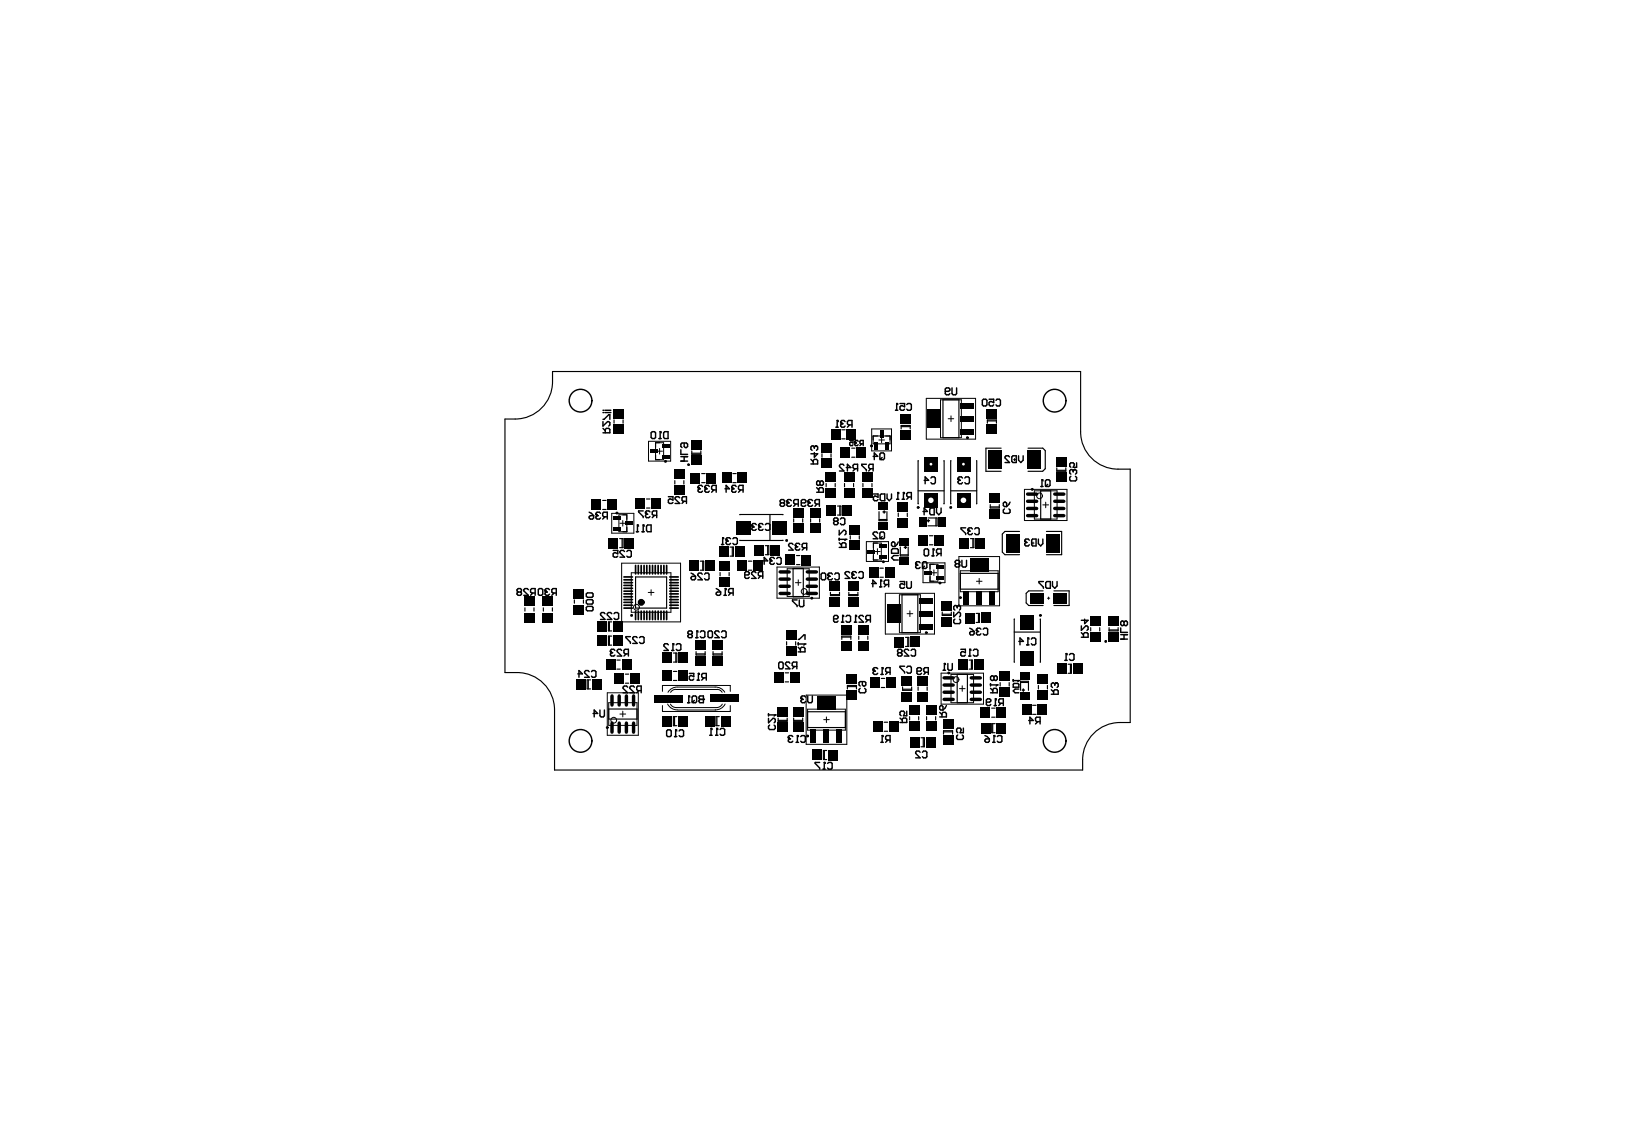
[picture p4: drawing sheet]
<svg xmlns="http://www.w3.org/2000/svg" width="289mm" height="202mm" viewBox="0 0 289 202" stroke-linecap="round" stroke-linejoin="round" font-family="sans-serif">
<g fill="none" stroke="#000" stroke-width=".18">
<path d="M114.4 77.8h3.9v3.5h-3.9zM115.6 78.1h1.5v3h-1.5zM115.8 79.6h1.1M116.3 79.1v1M153.8 75.7h3.5v3.8h-3.5zM154 76.9h3v1.4h-3zM155 77.6h1M155.5 77.1v1M163.4 70.3h8.7v7.2h-8.7zM165.9 70.5h3.7v6.7h-3.7zM167.2 73.9h1M167.7 73.4v1"/>
<path d="M107.9 90.5h3.9v3.5h-3.9zM109.2 90.8h1.4v3h-1.4zM109.3 92.3h1.1M109.7 99.3h10.3v10.4h-10.3zM109.9 91.8v1M152.8 95.5h3.9v3.5h-3.9zM154.1 95.8h1.4v3h-1.4zM154.3 97.3h1M154.8 96.8v1M162.8 99.3h3.9v3.5h-3.9zM164 99.5h1.4v3h-1.4zM169.1 98.2h7.2v8.7h-7.2z"/>
<path d="M178.8 81.1h.4M179 80.9v.4M180.7 86.3h7.5v5.5h-7.5zM182 95.8h.4M182.2 95.6v.4M182.4 86.6h4.1v5h-4.1zM183.9 89.1h1.1M184.5 88.6v1M111.3 101h7v7h-7zM114.3 104.5h1.1M114.8 104v1M137.1 100h7.4v5.5h-7.4z"/>
<path d="M138.9 100.3h3.8v4.9h-3.8zM140.3 102.8h1M140.8 102.3v1M156.2 104.7h8.6v7.1h-8.6zM158.6 104.9h3.7v6.7h-3.7zM160 108.2h1M160.5 107.7v1.1M164.2 101h1M164.7 100.5v1M166 118.7h7.5v5.5h-7.5zM167.7 119h4v4.9h-4zM169.4 100.7h6.7v3.7h-6.7z"/>
<path d="M172.2 102.5h1M172.7 102v1M184.8 105.5h.4M185 105.3v.4M107.1 122.2h5.5v7.5h-5.5zM107.4 123.9h5v4.1h-5zM109.3 125.9h1.1M109.9 125.4v1.1M142.2 122.6h7.2v8.7h-7.2zM142.5 125.1h6.6v3.7h-6.6zM145.3 126.9h1M145.8 126.5v.9"/>
<path d="M169.2 121.5h1M169.7 121v.9"/>
<circle cx="183.4" cy="87.5" r=".51"/>
<circle cx="112.3" cy="107.1" r=".51"/>
<circle cx="141.8" cy="104.3" r=".51"/>
<circle cx="168.6" cy="119.9" r=".51"/>
<circle cx="108.3" cy="127" r=".51"/>
</g>
<g fill="#000">
<path d="M108.2 75h1.8v1.5h-1.8z" fill-rule="evenodd"/>
<path d="M108.2 72.2h1.8v1.6h-1.8z" fill-rule="evenodd"/>
<path d="M114.6 79.3h1.3v.6h-1.3z" fill-rule="evenodd"/>
<path d="M116.7 78.4h1.3v.6h-1.3z" fill-rule="evenodd"/>
<path d="M121.9 77.7h1.8v1.6h-1.8z" fill-rule="evenodd"/>
<path d="M144.9 78.1h1.8v1.6h-1.8z" fill-rule="evenodd"/>
<path d="M146.6 75.7h1.6v1.8h-1.6z" fill-rule="evenodd"/>
<path d="M149.4 75.7h1.6v1.8h-1.6z" fill-rule="evenodd"/>
<path d="M154.3 78h.6v1.3h-.6z" fill-rule="evenodd"/>
<path d="M155.2 75.9h.6v1.3h-.6z" fill-rule="evenodd"/>
<path d="M156.2 78h.6v1.3h-.6z" fill-rule="evenodd"/>
<path d="M158.9 76h1.7v1.6h-1.7z" fill-rule="evenodd"/>
<path d="M158.9 73.2h1.7v1.5h-1.7z" fill-rule="evenodd"/>
<path d="M163.6 72.2h2.4v3.3h-2.4z" fill-rule="evenodd"/>
<path d="M169.4 73.4h2.4v.9h-2.4z" fill-rule="evenodd"/>
<path d="M169.4 71.1h2.4v.9h-2.4z" fill-rule="evenodd"/>
<path d="M169.4 75.6h2.4v1h-2.4z" fill-rule="evenodd"/>
<path d="M174.1 75h1.8v1.5h-1.8z" fill-rule="evenodd"/>
<path d="M174.1 72.2h1.8v1.6h-1.8z" fill-rule="evenodd"/>
<path d="M174.3 79.4h2.4v3.3h-2.4z" fill-rule="evenodd"/>
<path d="M181.2 79.4h2.4v3.3h-2.4z" fill-rule="evenodd"/>
<path d="M104.4 88.2h1.6v1.7h-1.6z" fill-rule="evenodd"/>
<path d="M108.2 93h1.2v.6h-1.2z" fill-rule="evenodd"/>
<path d="M108.2 91.1h1.2v.6h-1.2z" fill-rule="evenodd"/>
<path d="M107.2 88.2h1.6v1.8h-1.6z" fill-rule="evenodd"/>
<path d="M107.4 94.9h1.6v1.8h-1.6z" fill-rule="evenodd"/>
<path d="M110.3 92h1.3v.6h-1.3z" fill-rule="evenodd"/>
<path d="M110.2 94.9h1.6v1.8h-1.6z" fill-rule="evenodd"/>
<path d="M112.1 87.9h1.6v1.8h-1.6z" fill-rule="evenodd"/>
<path d="M114.9 87.9h1.6v1.8h-1.6z" fill-rule="evenodd"/>
<path d="M116.7 80.3h1.3v.6h-1.3z" fill-rule="evenodd"/>
<path d="M118.9 82.9h1.8v1.6h-1.8z" fill-rule="evenodd"/>
<path d="M118.9 85.7h1.8v1.6h-1.8z" fill-rule="evenodd"/>
<path d="M121.6 98.9h1.6v1.8h-1.6z" fill-rule="evenodd"/>
<path d="M121.9 83.4h1.6v1.8h-1.6z" fill-rule="evenodd"/>
<path d="M121.9 80.4h1.8v1.6h-1.8z" fill-rule="evenodd"/>
<path d="M124.4 98.9h1.6v1.8h-1.6z" fill-rule="evenodd"/>
<path d="M124.7 83.4h1.6v1.8h-1.6z" fill-rule="evenodd"/>
<path d="M126.9 96.4h1.6v1.8h-1.6z" fill-rule="evenodd"/>
<path d="M127.4 83.4h1.6v1.8h-1.6z" fill-rule="evenodd"/>
<path d="M129.7 96.4h1.5v1.8h-1.5z" fill-rule="evenodd"/>
<path d="M130.2 83.4h1.6v1.8h-1.6z" fill-rule="evenodd"/>
<path d="M129.8 91.9h2.6v2.4h-2.6z" fill-rule="evenodd"/>
<path d="M133.1 96.1h1.6v1.8h-1.6z" fill-rule="evenodd"/>
<path d="M135.9 96.1h1.6v1.8h-1.6z" fill-rule="evenodd"/>
<path d="M138.6 97.9h1.6v1.8h-1.6z" fill-rule="evenodd"/>
<path d="M136.2 91.9h2.6v2.4h-2.6z" fill-rule="evenodd"/>
<path d="M139.9 92.4h1.8v1.6h-1.8z" fill-rule="evenodd"/>
<path d="M139.9 89.6h1.8v1.6h-1.8z" fill-rule="evenodd"/>
<path d="M141.4 97.9h1.6v1.8h-1.6z" fill-rule="evenodd"/>
<path d="M142.9 92.4h1.8v1.6h-1.8z" fill-rule="evenodd"/>
<path d="M142.9 89.6h1.8v1.6h-1.8z" fill-rule="evenodd"/>
<path d="M144.9 80.9h1.8v1.6h-1.8z" fill-rule="evenodd"/>
<path d="M145.6 83.4h1.8v1.6h-1.8z" fill-rule="evenodd"/>
<path d="M145.6 86.2h1.8v1.6h-1.8z" fill-rule="evenodd"/>
<path d="M145.8 89.2h1.6v1.8h-1.6z" fill-rule="evenodd"/>
<path d="M148.3 78.9h1.6v1.8h-1.6z" fill-rule="evenodd"/>
<path d="M148.9 83.4h1.8v1.6h-1.8z" fill-rule="evenodd"/>
<path d="M148.9 86.2h1.8v1.6h-1.8z" fill-rule="evenodd"/>
<path d="M149.9 92.6h1.8v1.6h-1.8z" fill-rule="evenodd"/>
<path d="M149.9 95.4h1.8v1.6h-1.8z" fill-rule="evenodd"/>
<path d="M148.6 89.2h1.6v1.8h-1.6z" fill-rule="evenodd"/>
<path d="M151.1 79h1.6v1.8h-1.6z" fill-rule="evenodd"/>
<path d="M152.1 83.4h1.8v1.6h-1.8z" fill-rule="evenodd"/>
<path d="M152.1 86.2h1.8v1.6h-1.8z" fill-rule="evenodd"/>
<path d="M153 97h1.4v.6h-1.4z" fill-rule="evenodd"/>
<path d="M154.9 92.1h1.6v1.3h-1.6z" fill-rule="evenodd"/>
<path d="M154.9 88.7h1.6v1.2h-1.6z" fill-rule="evenodd"/>
<path d="M155.1 97.9h1.3v.6h-1.3z" fill-rule="evenodd"/>
<path d="M155.2 96h1.3v.7h-1.3z" fill-rule="evenodd"/>
<path d="M158.3 91.4h1.8v1.6h-1.8z" fill-rule="evenodd"/>
<path d="M158.3 88.6h1.8v1.6h-1.8z" fill-rule="evenodd"/>
<path d="M158.7 98.4h1.6v1.2h-1.6z" fill-rule="evenodd"/>
<path d="M158.7 94.9h1.6v1.3h-1.6z" fill-rule="evenodd"/>
<path d="M162.1 91.3h1.3v1.6h-1.3z" fill-rule="evenodd"/>
<path d="M163.1 80.6h2.3v2.6h-2.3z" fill-rule="evenodd"/>
<path d="M163.1 87h2.3v2.6h-2.3z" fill-rule="evenodd"/>
<path d="M162 94.4h1.6v1.8h-1.6z" fill-rule="evenodd"/>
<path d="M165.6 91.3h1.2v1.6h-1.2z" fill-rule="evenodd"/>
<path d="M165.1 99.8h1.3v.6h-1.3z" fill-rule="evenodd"/>
<path d="M164.8 94.4h1.6v1.8h-1.6z" fill-rule="evenodd"/>
<path d="M168.8 80.6h2.4v2.6h-2.4z" fill-rule="evenodd"/>
<path d="M168.8 87h2.4v2.6h-2.4z" fill-rule="evenodd"/>
<path d="M169.3 94.9h1.6v1.8h-1.6z" fill-rule="evenodd"/>
<path d="M172.1 94.9h1.6v1.8h-1.6z" fill-rule="evenodd"/>
<path d="M174.6 89.9h1.8v1.6h-1.8z" fill-rule="evenodd"/>
<path d="M174.6 87.1h1.8v1.6h-1.8z" fill-rule="evenodd"/>
<path d="M177.6 94.1h2.4v3.3h-2.4z" fill-rule="evenodd"/>
<path d="M184.5 94.1h2.4v3.3h-2.4z" fill-rule="evenodd"/>
<path d="M186.3 80.6h1.8v1.6h-1.8z" fill-rule="evenodd"/>
<path d="M186.3 83.4h1.8v1.6h-1.8z" fill-rule="evenodd"/>
<path d="M92.5 105.3h1.8v1.6h-1.8z" fill-rule="evenodd"/>
<path d="M92.5 108.1h1.8v1.6h-1.8z" fill-rule="evenodd"/>
<path d="M95.7 105.3h1.8v1.6h-1.8z" fill-rule="evenodd"/>
<path d="M95.7 108.1h1.8v1.6h-1.8z" fill-rule="evenodd"/>
<path d="M101.2 106.7h1.8v1.6h-1.8z" fill-rule="evenodd"/>
<path d="M101.2 103.9h1.8v1.6h-1.8z" fill-rule="evenodd"/>
<path d="M105.4 109.6h1.6v1.8h-1.6z" fill-rule="evenodd"/>
<path d="M105.4 112.1h1.6v1.8h-1.6z" fill-rule="evenodd"/>
<path d="M106.9 116.3h1.6v1.8h-1.6z" fill-rule="evenodd"/>
<path d="M108.2 109.6h1.6v1.8h-1.6z" fill-rule="evenodd"/>
<path d="M108.2 112.1h1.6v1.8h-1.6z" fill-rule="evenodd"/>
<path d="M109.7 116.3h1.6v1.8h-1.6z" fill-rule="evenodd"/>
<path d="M116.9 115.1h1.6v1.8h-1.6z" fill-rule="evenodd"/>
<path d="M119.7 115.1h1.6v1.8h-1.6z" fill-rule="evenodd"/>
<path d="M122.7 113.1h1.8v1.6h-1.8z" fill-rule="evenodd"/>
<path d="M122.7 115.8h1.8v1.6h-1.8z" fill-rule="evenodd"/>
<path d="M125.7 113.1h1.8v1.6h-1.8z" fill-rule="evenodd"/>
<path d="M125.7 115.8h1.8v1.6h-1.8z" fill-rule="evenodd"/>
<path d="M126.9 99.1h1.8v1.6h-1.8z" fill-rule="evenodd"/>
<path d="M126.9 101.9h1.8v1.6h-1.8z" fill-rule="evenodd"/>
<path d="M130.1 98.9h1.6v1.8h-1.6z" fill-rule="evenodd"/>
<path d="M132.9 98.9h1.6v1.8h-1.6z" fill-rule="evenodd"/>
<path d="M138.6 111.3h1.8v1.6h-1.8z" fill-rule="evenodd"/>
<path d="M138.6 114.1h1.8v1.6h-1.8z" fill-rule="evenodd"/>
<path d="M146.4 105.3h1.8v1.6h-1.8z" fill-rule="evenodd"/>
<path d="M146.4 102.6h1.8v1.5h-1.8z" fill-rule="evenodd"/>
<path d="M148.4 113.1h1.8v1.6h-1.8z" fill-rule="evenodd"/>
<path d="M148.4 110.3h1.8v1.6h-1.8z" fill-rule="evenodd"/>
<path d="M149.4 119h1.8v1.6h-1.8z" fill-rule="evenodd"/>
<path d="M149.6 105.3h1.8v1.6h-1.8z" fill-rule="evenodd"/>
<path d="M149.6 102.6h1.8v1.5h-1.8z" fill-rule="evenodd"/>
<path d="M151.3 113.1h1.8v1.6h-1.8z" fill-rule="evenodd"/>
<path d="M151.3 110.3h1.8v1.6h-1.8z" fill-rule="evenodd"/>
<path d="M153.3 100.1h1.6v1.8h-1.6z" fill-rule="evenodd"/>
<path d="M153.6 119.6h1.5v1.7h-1.5z" fill-rule="evenodd"/>
<path d="M156.1 100.1h1.6v1.8h-1.6z" fill-rule="evenodd"/>
<path d="M156.3 119.6h1.6v1.8h-1.6z" fill-rule="evenodd"/>
<path d="M156.4 106.6h2.4v3.3h-2.4z" fill-rule="evenodd"/>
<path d="M157.8 112.4h1.6v1.7h-1.6z" fill-rule="evenodd"/>
<path d="M160.6 112.3h1.6v1.8h-1.6z" fill-rule="evenodd"/>
<path d="M163.1 100.7h1.3v.6h-1.3z" fill-rule="evenodd"/>
<path d="M162.2 107.8h2.4v1h-2.4z" fill-rule="evenodd"/>
<path d="M162.2 105.5h2.4v1h-2.4z" fill-rule="evenodd"/>
<path d="M162.2 110.1h2.4v1h-2.4z" fill-rule="evenodd"/>
<path d="M165.1 101.7h1.3v.6h-1.3z" fill-rule="evenodd"/>
<path d="M166.1 106h1.8v1.6h-1.8z" fill-rule="evenodd"/>
<path d="M166.1 108.8h1.8v1.6h-1.8z" fill-rule="evenodd"/>
<path d="M169 116.3h1.6v1.8h-1.6z" fill-rule="evenodd"/>
<path d="M169.9 104.2h1v2.4h-1z" fill-rule="evenodd"/>
<path d="M170.3 108.1h1.6v1.8h-1.6z" fill-rule="evenodd"/>
<path d="M172.2 104.2h1v2.4h-1z" fill-rule="evenodd"/>
<path d="M171.8 116.3h1.6v1.8h-1.6z" fill-rule="evenodd"/>
<path d="M171.1 98.5h3.3v2.4h-3.3z" fill-rule="evenodd"/>
<path d="M173.1 108.1h1.6v1.8h-1.6z" fill-rule="evenodd"/>
<path d="M174.5 104.2h1v2.4h-1z" fill-rule="evenodd"/>
<path d="M179.9 118.7h1.6v1.2h-1.6z" fill-rule="evenodd"/>
<path d="M180 114.9h2.4v2.6h-2.4z" fill-rule="evenodd"/>
<path d="M180 108.5h2.4v2.6h-2.4z" fill-rule="evenodd"/>
<path d="M183.1 119h1.8v1.6h-1.8z" fill-rule="evenodd"/>
<path d="M181.7 104.6h2.4v1.8h-2.4z" fill-rule="evenodd"/>
<path d="M186.5 117.1h1.6v1.8h-1.6z" fill-rule="evenodd"/>
<path d="M185.8 104.6h2.4v1.8h-2.4z" fill-rule="evenodd"/>
<path d="M189.3 117.1h1.6v1.8h-1.6z" fill-rule="evenodd"/>
<path d="M192.3 108.8h1.8v1.6h-1.8z" fill-rule="evenodd"/>
<path d="M192.3 111.6h1.8v1.6h-1.8z" fill-rule="evenodd"/>
<path d="M195.5 108.8h1.8v1.6h-1.8z" fill-rule="evenodd"/>
<path d="M195.5 111.6h1.8v1.6h-1.8z" fill-rule="evenodd"/>
<path d="M101.7 119.8h1.6v1.8h-1.6z" fill-rule="evenodd"/>
<path d="M104.5 119.8h1.6v1.8h-1.6z" fill-rule="evenodd"/>
<path d="M108.4 118.8h1.6v1.8h-1.6z" fill-rule="evenodd"/>
<path d="M111.2 118.8h1.6v1.8h-1.6z" fill-rule="evenodd"/>
<path d="M116.9 126.3h1.6v1.8h-1.6z" fill-rule="evenodd"/>
<path d="M116.9 118.3h1.6v1.8h-1.6z" fill-rule="evenodd"/>
<path d="M119.7 126.3h1.6v1.8h-1.6z" fill-rule="evenodd"/>
<path d="M119.7 118.3h1.6v1.8h-1.6z" fill-rule="evenodd"/>
<path d="M115.4 122.6h4.9v1.3h-4.9z" fill-rule="evenodd"/>
<path d="M124.4 126.3h1.6v1.8h-1.6z" fill-rule="evenodd"/>
<path d="M127.2 126.3h1.6v1.8h-1.6z" fill-rule="evenodd"/>
<path d="M125.3 122.6h5v1.2h-5z" fill-rule="evenodd"/>
<path d="M136.6 118.6h1.6v1.8h-1.6z" fill-rule="evenodd"/>
<path d="M137.1 127.5h1.8v1.6h-1.8z" fill-rule="evenodd"/>
<path d="M137.1 124.7h1.8v1.6h-1.8z" fill-rule="evenodd"/>
<path d="M139.4 118.6h1.6v1.8h-1.6z" fill-rule="evenodd"/>
<path d="M139.9 127.5h1.8v1.6h-1.8z" fill-rule="evenodd"/>
<path d="M139.9 124.7h1.8v1.6h-1.8z" fill-rule="evenodd"/>
<path d="M143.3 132.3h1.6v1.8h-1.6z" fill-rule="evenodd"/>
<path d="M143 128.6h1v2.4h-1z" fill-rule="evenodd"/>
<path d="M146.2 132.3h1.5v1.8h-1.5z" fill-rule="evenodd"/>
<path d="M145.3 128.6h1v2.4h-1z" fill-rule="evenodd"/>
<path d="M144.1 122.9h3.3v2.3h-3.3z" fill-rule="evenodd"/>
<path d="M147.6 128.6h1v2.4h-1z" fill-rule="evenodd"/>
<path d="M149.4 121.8h1.8v1.6h-1.8z" fill-rule="evenodd"/>
<path d="M154.1 127.3h1.6v1.8h-1.6z" fill-rule="evenodd"/>
<path d="M156.8 127.3h1.6v1.8h-1.6z" fill-rule="evenodd"/>
<path d="M159.1 119.3h1.8v1.6h-1.8z" fill-rule="evenodd"/>
<path d="M159.1 122.1h1.8v1.6h-1.8z" fill-rule="evenodd"/>
<path d="M160.6 130h1.6v1.8h-1.6z" fill-rule="evenodd"/>
<path d="M160.4 124.5h1.8v1.6h-1.8z" fill-rule="evenodd"/>
<path d="M160.4 127.3h1.8v1.6h-1.8z" fill-rule="evenodd"/>
<path d="M163.3 124.5h1.8v1.6h-1.8z" fill-rule="evenodd"/>
<path d="M163.3 127.3h1.8v1.6h-1.8z" fill-rule="evenodd"/>
<path d="M161.9 119.3h1.8v1.6h-1.8z" fill-rule="evenodd"/>
<path d="M161.9 122.1h1.8v1.6h-1.8z" fill-rule="evenodd"/>
<path d="M163.4 130h1.6v1.8h-1.6z" fill-rule="evenodd"/>
<path d="M166.3 129.8h1.8v1.6h-1.8z" fill-rule="evenodd"/>
<path d="M166.3 127h1.8v1.6h-1.8z" fill-rule="evenodd"/>
<path d="M173 127.5h1.6v1.8h-1.6z" fill-rule="evenodd"/>
<path d="M173 124.8h1.6v1.8h-1.6z" fill-rule="evenodd"/>
<path d="M175.8 127.5h1.6v1.8h-1.6z" fill-rule="evenodd"/>
<path d="M175.8 124.8h1.6v1.8h-1.6z" fill-rule="evenodd"/>
<path d="M176.3 121.3h1.8v1.6h-1.8z" fill-rule="evenodd"/>
<path d="M176.3 118.5h1.8v1.6h-1.8z" fill-rule="evenodd"/>
<path d="M180.3 124.3h1.6v1.8h-1.6z" fill-rule="evenodd"/>
<path d="M179.9 122.1h1.6v1.2h-1.6z" fill-rule="evenodd"/>
<path d="M183.1 121.8h1.8v1.6h-1.8z" fill-rule="evenodd"/>
<path d="M183.1 124.3h1.6v1.8h-1.6z" fill-rule="evenodd"/>
</g>
<g fill="none" stroke="#000" stroke-width=".3">
<path d="M112.1 99.7v1.5M112.6 99.7v1.5M113.1 99.7v1.5M113.6 99.7v1.5M114.1 99.7v1.5M114.6 99.7v1.5M115.1 99.7v1.5M115.6 99.7v1.5M116.1 99.7v1.5M116.6 99.7v1.5M117.1 99.7v1.5M117.6 99.7v1.5"/>
<path d="M110.1 105.3h1.5M110.1 105.8h1.5M110.1 106.2h1.5M110.1 106.8h1.5M110.1 103.3h1.5M110.1 103.8h1.5M110.1 104.3h1.5M110.1 101.8h1.5M110.1 102.3h1.5M110.1 104.8h1.5M110.1 107.3h1.5M110.1 102.8h1.5"/>
<path d="M112.1 107.8v1.5M112.6 107.8v1.5M113.1 107.8v1.5M113.6 107.8v1.5M114.1 107.8v1.5M114.6 107.8v1.5M115.1 107.8v1.5M115.6 107.8v1.5M116.1 107.8v1.5M116.6 107.8v1.5M117.1 107.8v1.5M117.6 107.8v1.5"/>
<path d="M118.1 105.3h1.5M118.1 105.8h1.5M118.1 106.2h1.5M118.1 106.8h1.5M118.1 103.3h1.5M118.1 103.8h1.5M118.1 104.3h1.5M118.1 101.8h1.5M118.1 102.3h1.5M118.1 104.8h1.5M118.1 107.3h1.5M118.1 102.8h1.5"/>
</g>
<g fill="none" stroke="#000" stroke-width=".61">
<path d="M181.3 89.7h1.6M181.3 87.2h1.6M181.3 91h1.6M181.3 88.4h1.6M186 89.7h1.6M186 87.2h1.6M186 91h1.6M186 88.4h1.6M137.6 103.4h1.6M137.6 102.1h1.6M137.6 104.7h1.6M137.6 100.9h1.6"/>
<path d="M142.4 103.4h1.6M142.4 102.1h1.6M142.4 104.7h1.6M142.4 100.9h1.6M166.5 119.6h1.6M171.3 119.6h1.6M108 122.8v1.6M108 127.5v1.6M109.2 122.8v1.6M109.2 127.5v1.6M110.5 122.8v1.6M110.5 127.5v1.6"/>
<path d="M111.8 122.8v1.6M111.8 127.5v1.6M166.5 122.1h1.6M166.5 123.4h1.6M166.5 120.8h1.6M171.3 122.1h1.6M171.3 123.4h1.6M171.3 120.8h1.6"/>
</g>
<path d="M89.1 73.9a8.3 8.3 0 0 0 5.4-1 6.6 6.6 0 0 0 3-5.6v-1.8h93.1v10.7a6.6 6.6 0 0 0 6.6 6.6h2.2v44.6a8.3 8.3 0 0 0-5.4 1.1 6.6 6.6 0 0 0-3 5.5v1.8h-93.2v-10.6a6.6 6.6 0 0 0-6.6-6.6h-2.1z" fill="none" stroke="#000" stroke-width=".2"/>
<g fill="none" stroke="#000" stroke-width=".25">
<circle cx="102.4" cy="70.7" r="2"/>
<circle cx="186" cy="70.7" r="2"/>
<circle cx="102.4" cy="130.7" r="2"/>
<circle cx="186" cy="130.7" r="2"/>
</g>
<g fill="#fff">
<circle cx="127.3" cy="93.3" r=".23"/>
<circle cx="164.2" cy="88.2" r=".48"/>
<circle cx="169.9" cy="88.2" r=".49"/>
<circle cx="164.2" cy="81.9" r=".24"/>
<circle cx="169.9" cy="81.9" r=".24"/>
<circle cx="154.7" cy="104.7" r=".24"/>
<circle cx="105.3" cy="94" r=".24"/>
<circle cx="135.5" cy="110.5" r=".24"/>
<circle cx="147" cy="119.7" r=".23"/>
<circle cx="130.3" cy="111" r=".23"/>
<circle cx="135.8" cy="115.7" r=".23"/>
<circle cx="134.3" cy="124.2" r=".23"/>
<circle cx="155.2" cy="113" r=".23"/>
<circle cx="154.7" cy="124.9" r=".23"/>
<circle cx="151" cy="132.2" r=".24"/>
<circle cx="157.1" cy="81.7" r=".24"/>
<circle cx="178.4" cy="73.3" r=".24"/>
<circle cx="152.7" cy="90" r=".23"/>
<circle cx="178.4" cy="106.7" r=".24"/>
<circle cx="102.8" cy="112" r=".23"/>
<circle cx="140.3" cy="80.3" r=".24"/>
<circle cx="123.8" cy="96.5" r=".23"/>
<circle cx="143.2" cy="108" r=".24"/>
<circle cx="152.2" cy="117.7" r=".24"/>
<circle cx="145" cy="114" r=".23"/>
<circle cx="124.8" cy="108.7" r=".23"/>
</g>
<g fill="none" stroke="#000" stroke-width=".2">
<path d="M108.3 74.1v.5M109.9 74.1v.5M116.3 78.1h-.7v.8M122 79.5v.6h1.6v-.6M122 79.9h1.6M148.5 77.4h.6M148.5 75.8h.6M150.2 79.1h.6M154.8 76.9h-.8v.7M156.2 76.9h.8v.7M159 75.7v-.6h1.5v.6M159 75.3h1.5"/>
<path d="M166.3 70.5h2.8v6.7h-2.8zM174.2 74.2h1.6M174.2 74.6v-.5h1.6v.5M176.6 79.1h-2.7v4h2.7M181.3 79.1h2.6M183.9 79l.5 .5v3.2l-.5 .4h-2.6M106.3 89.9h.6M106.3 88.3h.6M109.3 95h.6v1.6h-.6M109.7 95v1.6M109.9 90.8h.7v.8M110.6 93v.8h-.7"/>
<path d="M114 89.6h.6M114 88h.6M115.6 80.3v.8h.7M119 84.8v.6M120.6 84.8v.6M123.5 99h.6v1.6h-.6M123.8 85.1h.6M123.8 83.5h.6M123.9 99v1.6M128.8 96.5h.6v1.6h-.6M129.2 96.5v1.6M129.3 85.1h.6"/>
<path d="M129.3 83.5h.6M130.5 90.8h7.6M130.5 95.3h7.6M132 99h.6M135 96.2h.6v1.6h-.6M135.4 96.2v1.6M135.8 90.8v4.5M140 91.5v.6M140.5 99.6h.6M140.5 98h.6M141.6 91.5v.6M143 91.5v.6"/>
<path d="M144.6 91.5v.6M145 80v.6M145.7 85.3v.6M146.6 80v.6M147.3 85.3v.6M147.7 89.3h.6v1.6h-.6M148.1 89.3v1.6M149 85.3v.6M150 94.5v.6M150.2 80.6h.6M150.6 85.3v.6M151.6 94.5v.6"/>
<path d="M152.2 85.3v.6M153.8 85.3v.6M154.1 98v.8h.7M154.8 95.8h-.7v.8M155 90.2v1.6h1.4v-1.6M155 91.6h1.4M158.4 90.5v.6M158.8 96.5v1.6h1.4v-1.6M158.8 97.9h1.4M160 90.5v.6M161.9 86.6h4.6M162 81.3v7.6"/>
<path d="M163.7 91.4h1.6v1.4h-1.6M163.9 96.1h.7M163.9 94.5h.7M164.7 99.5h-.7v.8M165.1 91.4v1.4M166.5 81.3v7.6M167.7 86.6h4.6M167.7 81.3v7.6M171.2 95h.6v1.6h-.6M171.6 95v1.6M172.2 81.3v7.6M174.7 89v.6h1.6v-.6"/>
<path d="M174.7 89.4h1.6M179.8 93.7h-2.5l-.5 .5v3.2l.5 .4h2.5M183.6 86.6h1.7v5h-1.7zM184.6 93.7h2.7v4.1h-2.7M186.4 83h1.6M186.4 82.5v.6h1.6v-.6M92.6 107.2v.6M94.2 107.2v.6M95.8 107.2v.6M97.4 107.2v.6M101.3 105.8v.6M102.9 105.8v.6"/>
<path d="M103.8 119.9v1.6M104.2 119.9h-.6v1.6h.6M107.5 109.7v1.6M107.5 112.2v1.6M107.9 112.2h-.6v1.6h.6M107.9 109.7h-.6v1.6h.6M108.8 118h.6M108.8 116.4h.6M110.3 118.9h.6M112.1 101.8h5.5v5.5h-5.5zM118.8 115.2h.6v1.6h-.6M118.8 118.4h.6"/>
<path d="M119.2 115.2v1.6M122.8 114.9v.6h1.6v-.6M122.8 115.3h1.6M125.8 114.9v.6h1.6v-.6M125.8 115.3h1.6M127 101v.6M128.6 101v.6M132 100.6h.6M138.5 118.7h.6M138.8 113.2v.6M139.9 100.3h1.8v5h-1.8zM140.3 113.2v.6"/>
<path d="M146.5 104.5v.6h1.6v-.6M146.5 104.9h1.6M148.5 112.8v-.6h1.6v.6M148.5 112.4h1.6M149.7 104.5v.6h1.6v-.6M149.7 104.9h1.6M151.5 112.2v.6M153.1 112.2v.6M155.2 101.8h.6M155.2 100.2h.6M155.5 119.7h.6M159.1 104.9h2.8v6.7h-2.8z"/>
<path d="M159.7 112.4h.6v1.6h-.6M160.1 112.4v1.6M164 101.7v.8h.7M166.2 108.4h1.6M166.2 107.9v.7h1.6v-.7M168.8 119h1.8v4.9h-1.8zM169.4 101.1h6.7v2.8h-6.7zM170.9 116.4h.6v1.6h-.6M171.3 116.4v1.6M172.2 108.2h.6v1.6h-.6M172.6 108.2v1.6M178.9 111.5h4.6"/>
<path d="M179 109.2v7.6M183.5 109.2v7.6M184 104.2h-2.5l-.5 .5v1.7l.5 .4h2.5M185.9 104.2h2.7v2.6h-2.7M188.4 117.2h.6v1.6h-.6M188.8 117.2v1.6M192.4 110.7v.6M194 110.7v.6M195.6 110.7v.6h1.6v-.6M195.6 111.1h1.6M107.4 125.1h5v1.7h-5zM110.3 120.5h.6"/>
<path d="M118.8 120h.6M119 126.4v1.6M119.4 126.4h-.6v1.6h.6M126.5 126.4v1.6M126.9 126.4h-.6v1.6h.6M137.3 126.7v.5h1.6v-.5M137.3 127.1h1.6M138.5 120.3h.6M140 126.7v.5h1.6v-.5M140 127.1h1.6M142.5 125.5h6.6v2.8h-6.6zM145.4 132.4v1.6"/>
<path d="M145.8 132.4h-.6v1.6h.6M149.5 121.5v-.6h1.6v.6M149.5 121.1h1.6M155.5 121.3h.6M156 129h.6M156 127.4h.6M159.2 121.2v.6h1.6v-.6M159.2 121.6h1.6M160.4 126.4v.6M161.9 121.2v.6M162 126.4v.6M162.4 130.1h.7v1.6h-.7"/>
<path d="M162.9 130.1v1.6M163.4 126.4v.6M163.5 121.2v.6M165 126.4v.6M166.4 129.5v-.6h1.6v.6M166.4 129.1h1.6M174.9 126.5h.6M174.9 124.9h.6M175.1 127.6v1.6M175.5 127.6h-.6v1.6h.6M176.4 120.4v.6M178 120.4v.6"/>
<path d="M180 121.8v-1.6h1.4v1.6M180 120.4h1.4M182.1 126h.7M182.1 124.4h.7M183.2 120.9v.6M184.8 120.9v.6"/>
</g>
<g fill="none" stroke="#000" stroke-width=".25">
<path d="M106.4 76.3h1.2v-.5l-.2-.2h-.4l-.2 .2v.5M106.4 74h.2l.8-.8h.2v.8M106.4 74.4v.8l.8-.8h.2l.2 .1v.5l-.2 .2M106.4 75.6l.4 .4M106.4 72.8h.2M106.4 72.4h.2M106.8 72.8h1M106.8 72.4h1M114.8 76.3l.3-.2h.4l.1 .2v.9l-.1 .2h-.4l-.3-.2zM116.2 77.4h.4M116.4 76.1h.1M116.4 76.1v1.3"/>
<path d="M116.4 76.1l.2 .2M117.2 76.1h.6v1.3h-.6l-.1-.2v-.9zM120.1 79.3v.8h1.2M120.7 78.1v.6l.2 .3h.2l.2-.3v-.4l-.2-.2h-.8l-.2 .2v.4l.2 .3M143.6 79.8v.8l.6-.6h-1.2M143.6 78.9v.2M143.6 78.9l-.2-.3h-.2l-.2 .3v.3l.2 .2M143.8 78.6h.1M143.8 78.6l.4 .3v.3l-.2 .2M143.8 78.6l-.2 .3M147.5 75.4h.4M147.7 74.2h.1"/>
<path d="M147.7 74.2v1.2M147.7 74.2l.2 .2M148.3 74.5h.1M148.3 74.5l.2 .2M148.5 74.7l-.2 .3v.2l.2 .2h.4l.2-.2M148.5 74.7h.2M149.1 74.4l-.2-.2h-.4l-.2 .3M149.9 75l-.4 .4M149.9 77.7h.6v.4l-.5-.1-.1 .1v.3l.1 .2h.3l.2-.2M150.3 75h-.6l-.2-.3v-.3l.2-.2h.6v1.2M150.8 78h.1M150.8 78l.1 .1"/>
<path d="M150.9 78.1h.2M150.9 78.1l-.1 .2 .1 .3h.3l.2-.2M151.4 77.8l-.2-.1h-.3l-.1 .3M152 78.3l-.3 .3M152.3 78.3h-.5l-.1-.2v-.3l.1-.1h.5v.9M158 72.4h.4M158.2 71.2h.1M158.2 71.2v1.2M158.2 71.2l.2 .2M158.7 71.2h.9v.6l-.4-.2h-.2l-.3 .2v.4l.3 .2h.4l.2-.2M159.9 71.4l.2-.2h.4l.3 .2v.8l-.3 .2h-.4l-.2-.2M166.7 69h.6l.2-.2v-.2l-.2-.2h-.4l-.2 .2v.8l.2 .2h.4l.2-.2"/>
<path d="M167.9 68.4v1l.2 .2h.4l.2-.2v-1M173.3 70.6l.2-.2h.4l.2 .2v.8l-.2 .2h-.4l-.2-.2zM174.5 70.4h.8v.6l-.6-.2-.2 .2v.4l.2 .2h.4l.2-.2M175.7 70.6l.2-.2h.4l.2 .2v.8l-.2 .2h-.4l-.2-.2M103.9 91.2l.2-.2h.6v.4l-.2 .2h-.4l-.2-.2zM103.9 90.3l.8 .7M105.1 90.8h.1M105.1 90.8l.2 .2M105.3 91l-.2 .2v.2l.2 .2h.4l.2-.2M105.3 91h.2M105.9 90.5l-.2-.2h-.4l-.2 .2v.3M106.7 91.2l-.4 .4"/>
<path d="M107.1 91.2h-.6l-.2-.2v-.5l.2-.2h.6v1.3M108.2 97.1h.8v.6l-.4-.2h-.2l-.2 .2v.4l.2 .2h.4l.2-.2M110.2 97.3l-.2-.2h-.4l-.3 .2v.2l.9 .8h-.9M110.6 97.3l.2-.2h.3l.2 .2v.8l-.2 .2h-.3l-.2-.2M112.3 93.8h.3M112.4 92.6h.1M112.4 92.6v1.2M112.4 92.6l.2 .2M113.3 93.8h.4M113.5 92.6h.1M113.5 90.1h-.9v.2l.9 .8v.2M113.5 92.6v1.2"/>
<path d="M113.5 92.6l.2 .2M113.9 90.5h.1M113.9 90.5l.1 .2M114 90.7l-.1 .2 .1 .4h.4l.2-.2M114 90.7h.2M114 92.8l.2-.2h.6v1.2h-.6l-.2-.2zM114.6 90.3l-.2-.2h-.4l-.1 .4M115.5 90.9l-.4 .4M115.8 90.9h-.5l-.2-.2v-.4l.2-.2h.5v1.2M117.9 87.6h.8v.6l-.4-.2h-.2l-.2 .2v.4l.2 .2h.4l.2-.2M119.9 87.8l-.2-.2h-.4l-.2 .2v.2l.8 .8h-.8M120.1 81.3h1.2"/>
<path d="M120.1 80.5h1.2M120.7 80.5v.8M120.7 88.4l-.4 .4M121.1 88.4h-.6l-.2-.2v-.4l.2-.2h.6v1.2M123.1 86h.1M123.1 86l.2 .2M123.3 86.2l-.2 .2v.2l.2 .2h.4l.2-.2M123.3 86.2h.2M123.9 85.8l-.2-.2h-.4l-.2 .2v.2M124.3 86h.1M124.3 86l.2 .2M124.5 86.2l-.2 .2v.2l.2 .2h.4l.2-.2"/>
<path d="M124.5 86.2h.2M125.1 85.8l-.2-.2h-.4l-.2 .2v.2M125.9 86.4l-.4 .4M126.3 86.4h-.6l-.2-.2v-.4l.2-.2h.6v1.2M127.3 96h.4M127.5 94.9h.1M127.5 94.9v1.1M127.5 94.9l.2 .1M127.9 86.2h.8l-.6-.6v1.2M128.1 95.2h.1M128.1 95.2l.2 .2M128.3 95.4l-.2 .2 .2 .4h.4l.2-.2"/>
<path d="M128.3 95.4h.2M128.9 95l-.2-.1h-.4l-.2 .3M129.1 86h.1M129.1 86l.2 .2M129.3 86.2l-.2 .2v.2l.2 .2h.4l.2-.2M129.3 86.2h.2M129.3 95l.2-.1h.4l.2 .1v.8l-.2 .2h-.4l-.2-.2M129.9 85.8l-.2-.2h-.4l-.2 .2v.2M130.7 86.4l-.4 .4M131.1 86.4h-.6l-.2-.2v-.4l.2-.2h.6v1.2M132.6 92.8h.1M132.6 92.8l.2 .2"/>
<path d="M132.8 93l-.2 .2v.2l.2 .1h.4l.2-.1M132.8 93h.2M133.4 92.6l-.2-.3h-.4l-.2 .3v.2M133.8 92.8h.1M133.8 92.8l.2 .2M134 93l-.2 .2v.2l.2 .1h.4l.2-.1M134 93h.2M134.6 92.6l-.2-.3h-.4l-.2 .3v.2M134.6 98.9h.8l-.6-.6v1.2M135 92.6l.2-.3h.4l.2 .3v.8l-.2 .1h-.4l-.2-.1M135.8 98.7h.1M135.8 98.7l.2 .2"/>
<path d="M136 98.9l-.2 .2v.2l.2 .2h.4l.2-.2M136 98.9h.2M136.6 98.5l-.2-.2h-.4l-.2 .2v.2M137 98.5l.2-.2h.4l.2 .2v.8l-.2 .2h-.4l-.2-.2M137.8 88.7l-.2-.2 .2-.4h.4l.2 .2v.2l-.2 .2M137.8 88.7h.4M137.8 88.7l-.2 .2 .2 .4h.4l.2-.2v-.2l-.2-.2M138.8 88.5h.1M138.8 88.5l.2 .2M139 88.7l-.2 .2v.2l.2 .2h.4l.2-.2M139 88.7h.2M139.6 88.3l-.2-.2h-.4l-.2 .2v.2"/>
<path d="M139.9 96l-.2-.2h-.4l-.2 .2v.2l.8 .8h-.8M140.3 96.2h.1M140.3 96.2l.2 .2M140.4 88.9l-.4 .4M140.5 96.4l-.2 .2v.2l.2 .2h.4l.2-.2M140.5 96.4h.2M140.8 88.9h-.6l-.2-.2v-.4l.2-.2h.6v1.2M141.1 96l-.2-.2h-.4l-.2 .2v.2M141.3 88.7h.6l.2-.2v-.2l-.2-.2h-.4l-.2 .2v.8l.2 .2h.4l.2-.2M141.9 96.6l-.4 .4M142.3 96.6h-.6l-.2-.2v-.4l.2-.2h.6v1.2M142.5 88.5h.1"/>
<path d="M142.5 88.5l.2 .2M142.7 88.7h.2M142.7 88.7l-.2 .2v.2l.2 .2h.4l.2-.2M143 81.8h1.2v-.6l-.2-.2h-.4l-.2 .2v.6M143 81l.4 .4M143.3 88.3l-.2-.2h-.4l-.2 .2v.2M144 86.8h1.2v-.6l-.2-.2h-.4l-.2 .2v.6M144 86l.4 .4M144.1 88.9l-.4 .4M144.5 88.9h-.6l-.2-.2v-.4l.2-.2h.6v1.2M144.6 85l-.2-.2h-.2l-.2 .2v.4l.2 .2 .4-.2M144.6 85l.2-.2h.2l.2 .2v.4l-.2 .2-.4-.2"/>
<path d="M144.6 85v.4M147.2 91.9l-.2-.1v-.2l.2-.2h.4l.2 .2v.2l-.2 .1M147.2 91.9l-.2 .2v.2l.2 .3h.4l.2-.3v-.2l-.2-.2M147.2 91.9h.4M148 96.6h1.2v-.7l-.2-.2h-.4l-.2 .2v.7M148 93.5v.8l.8-.8h.2l.2 .2v.4l-.2 .2M148 95.7l.4 .4M148 95v.3M148 95.1h1.2M148.2 91.6l.2-.2h.4l.2 .2v.7l-.2 .3h-.4l-.2-.3M148.9 82.1l-.2-.2h-.4l-.2 .2v.2l.8 .8h-.8M149.2 95.1h.1"/>
<path d="M149.2 95.1l-.2 .2M149.3 82.5h.8l-.6-.6v1.2M150.9 82.7l-.4 .4M151.3 82.7h-.6l-.2-.2v-.4l.2-.2h.6v1.2M152.8 81.9h-.8v.2l.8 .8v.2M153.6 82.7l-.4 .4M154 82.7h-.6l-.2-.2v-.4l.2-.2h.6v1.2M154 80.5h.8l-.6-.6v1.2M154.1 87.1h.8v.6l-.4-.2h-.2l-.2 .2v.4l.2 .2h.4l.2-.2M154.8 94l-.2-.2h-.4l-.2 .2v.2l.8 .8h-.8M155.2 80.1l.2-.2h.4l.2 .2v.8l-.2 .2h-.4l-.2-.2zM155.2 94l.2-.2h.4l.2 .2v.9l-.2 .1h-.4l-.2-.1z"/>
<path d="M155.3 87.3l.2-.2h.6v1.2h-.6l-.2-.2zM155.6 94.7l-.4 .3M155.6 80.7l-.4 .4M155.8 90.3h.4M156 90.1v.4M156.5 87.1v.8l.3 .4 .5-.4v-.8M157.3 95.8l.2-.2h.2l.2 .2v.6h-.4l-.2-.2zM157.3 97l.2-.2h.8l.1 .2v.6h-1.1zM158.2 88.1h.3M158.4 86.9h.1M158.4 86.9v1.2M158.4 86.9l.1 .2"/>
<path d="M158.4 98h-.7l-.4 .4 .4 .4h.7M158.4 95.6l-.1 .4-.4 .4M159.2 88.1h.4M159.4 86.9h.1M159.4 86.9l.2 .2M159.4 86.9v1.2M159.5 96.6h.4M159.7 96.3v.4M160.3 87.7l-.4 .4M160.8 87.7h-.7l-.2-.2v-.4l.2-.2h.7v1.2M161.5 99.5h.1M161.5 99.5l.2 .2"/>
<path d="M161.7 99.7l-.2 .2 .2 .4h.4l.2-.2M161.7 99.7h.2M162.3 99.3l-.2-.2h-.4l-.2 .4M162.7 99.3l.2-.2h.4l.2 .2v.8l-.2 .2h-.4l-.2-.2zM162.8 90.2h.8l-.6-.6v1.2M163 84.7h.8l-.6-.6v1.2M163.1 99.9l-.4 .4M163.2 96.8h.4l.2 .2v.8l-.2 .2h-.4l-.2-.2v-.8zM163.5 91.8h.4M163.7 91.7v.3M164 89.8l.2-.2h.6v1.2h-.6l-.2-.2zM164.2 84.3l.2-.2h.4l.2 .2v.8l-.2 .2h-.4l-.2-.2"/>
<path d="M164.4 98h.4M164.6 96.8h.1M164.6 96.8v1.2M164.6 96.8l.2 .2M165.2 89.6v.8l.4 .4 .4-.4v-.8M165.6 97.6l-.4 .4M166 97.6h-.6l-.2-.2v-.4l.2-.2h.6v1.2M168.7 99.4l-.2-.2v-.2l.2-.2h.4l.2 .2v.2l-.2 .2M168.7 99.4l-.2 .2 .2 .4h.4l.2-.2-.2-.4M168.7 99.4h.4M169 84.5h.1M169 84.5l.2 .2"/>
<path d="M169.2 84.7l-.2 .2v.2l.2 .2h.4l.2-.2M169.2 84.7h.2M169.7 98.8v1l.2 .2h.4l.2-.2v-1M169.8 84.3l-.2-.2h-.4l-.2 .2v.2M170.2 84.3l.2-.2h.4l.2 .2v.8l-.2 .2h-.4l-.2-.2M170.3 93.1h-.8v.2l.8 .8v.2M170.7 93.5h.1M170.7 93.5l.2 .2M170.9 93.7l-.2 .2v.2l.2 .2h.4l.2-.2M170.9 93.7h.2M171.5 93.3l-.2-.2h-.4l-.2 .4M171.9 93.3l.2-.2h.4l.2 .2v.8l-.2 .2h-.4l-.2-.2"/>
<path d="M177 88.8l.2-.2 .4 .2v.6h-.4l-.2-.2zM177.2 89.8l-.2 .2v.3l.2 .2h.8l.2-.2v-.3l-.2-.2M178.1 80.6l-.2-.2h-.4l-.2 .2v.2l.8 .8h-.8M178.2 88.6l-.6 .8M178.5 80.6l.2-.2h.6v1.2h-.6l-.2-.2zM179.7 80.4v.8l.4 .4 .4-.4v-.8M180.8 95.5h.1M180.8 95.5l.2 .2M181 95.7l-.2 .2v.2l.2 .2h.4l.2-.2M181 95.7h.2M181.6 95.3l-.2-.2h-.4l-.2 .2v.2M182.1 95.1h.7v1.2h-.7l-.1-.2v-.8z"/>
<path d="M183.2 95.1v.8l.4 .4 .3-.4v-.8M183.6 85.8h.4M183.8 84.6h.1M183.8 84.6v1.2M183.8 84.6l.2 .2M184.4 84.8l.2-.2h.4l.2 .2v.8l-.2 .2h-.4l-.2-.2zM184.8 85.4l-.4 .4M188.9 84l-.2 .2v.4l.2 .2h.8l.2-.2v-.4l-.2-.2M189.3 83l-.2-.2h-.2l-.2 .2v.4l.2 .2M189.3 83v.2M189.5 82.8h.1M189.5 82.8h.2l.2 .2v.4l-.2 .2"/>
<path d="M189.5 82.8l-.2 .2M189.9 81.6v.8h-.6l.2-.6-.2-.2h-.4l-.2 .2v.4l.2 .2M91.4 104.4l-.2-.2v-.2l.2-.2h.4l.2 .2-.2 .4M91.4 104.4h.4M91.4 104.4l-.2 .2v.2l.2 .2h.4l.2-.2-.2-.4M93.2 104l-.2-.2h-.4l-.2 .2v.2l.8 .8h-.8M94 104.6l-.4 .4M94.4 104.6h-.6l-.2-.2v-.4l.2-.2h.6v1.2M95.1 103.8h.4l.2 .2v.8l-.2 .2h-.4l-.1-.2v-.8zM96.1 104.2h.1M96.1 104.2l.2 .2M96.3 104.4l-.2 .2v.2l.2 .2h.4l.2-.2"/>
<path d="M96.3 104.4h.2M96.9 104l-.2-.2h-.4l-.2 .2v.2M97.7 104.6l-.4 .4M98.1 104.6h-.6l-.2-.2v-.4l.2-.2h.6v1.2M101.9 118.9h.8l-.6-.6v1.2M103.4 107.2l.2-.2h.8l.2 .2v.4l-.2 .1h-.8l-.2-.1zM103.4 104.8l.2-.2h.8l.2 .2v.4l-.2 .2h-.8l-.2-.2zM103.4 106l.2-.2h.8l.2 .2v.4l-.2 .2h-.8l-.2-.2zM103.9 118.5l-.2-.2h-.4l-.2 .2v.2l.8 .8h-.8M104.3 118.5l.2-.2h.4l.2 .2v.8l-.2 .2h-.4l-.2-.2M106.7 108.2l-.2-.2h-.4l-.2 .2v.3l.8 .8h-.8M107.7 114.9h.1"/>
<path d="M107.7 114.9l.2 .2M107.9 115.1l-.2 .2 .2 .4h.4l.2-.2M107.9 115.1h.2M107.9 108.2l-.2-.2h-.4l-.2 .2v.3l.8 .8h-.8M108.3 108.2l.2-.2h.4l.2 .2v.9l-.2 .2h-.4l-.2-.2M108.5 114.7l-.2-.2h-.4l-.2 .4M109.7 114.7l-.3-.2h-.3l-.2 .2v.2l.8 .8h-.8M110.5 115.3l-.4 .4M110.8 115.3h-.5l-.2-.2v-.4l.2-.2h.5v1.2M111.2 112.3h-.8v.2l.8 .8v.2M112.4 112.5l-.2-.2h-.4l-.2 .2v.2l.8 .8h-.8M112.8 112.5l.2-.2h.4l.2 .2v.8l-.2 .2h-.4l-.2-.2"/>
<path d="M117.9 113.7l-.2-.2h-.4l-.2 .2v.2l.8 .8h-.8M118.5 114.7h.4M118.7 113.5h.1M118.7 113.5v1.2M118.7 113.5l.2 .2M119.3 113.7l.2-.2h.4l.2 .2v.8l-.2 .2h-.4l-.2-.2M121.5 111.9l-.2-.2v-.2l.2-.2h.4l.2 .2v.2l-.2 .2M121.5 111.9l-.2 .2v.2l.2 .2h.4l.2-.2v-.2l-.2-.2M121.5 111.9h.4M121.6 118.8h.8v.6l-.4-.2-.4 .2v.4l.2 .2h.4l.2-.2M121.9 101.1l.8 .6M122.1 101.7h.6v.4l-.2 .2h-.4l-.2-.2z"/>
<path d="M122.7 112.5h.4M122.9 111.3h.1M122.9 111.3v1.2M122.9 111.3l.2 .2M123 120h.4M123.2 118.8h.1M123.2 118.8v1.2M123.2 118.8l.2 .2M123.5 111.5l.2-.2h.4l.2 .2v.8l-.2 .2h-.4l-.2-.2M123.9 101.3l-.2-.2h-.4l-.2 .2v.2l.8 .8h-.8M124.2 119.6l-.4 .4M124.3 101.3l.2-.2h.4l.2 .2v.8l-.2 .2h-.4l-.2-.2"/>
<path d="M124.6 119.6h-.6l-.2-.2v-.4l.2-.2h.6v1.2M124.9 111.5l.2-.2h.4l.2 .2v.8l-.2 .2h-.4l-.2-.2zM126.3 104.6l.2-.2h.6v.4l-.2 .2h-.4l-.2-.2zM126.3 103.8l.8 .6M126.9 111.5l-.2-.2h-.4l-.2 .2v.2l.8 .8h-.8M127.3 111.5l.2-.2h.4l.2 .2v.8l-.2 .2h-.4l-.2-.2M127.7 105h.4M127.9 103.8h.1M127.9 103.8v1.2M127.9 103.8l.2 .2M128.9 104.6l-.4 .4M129.3 104.6h-.6l-.2-.2v-.4l.2-.2h.6v1.2"/>
<path d="M131.4 101.4h.6l.2-.2v-.2l-.2-.2h-.4l-.2 .2v.8l.2 .2h.4l.2-.2M133.4 101l-.3-.2h-.3l-.2 .2v.2l.8 .8h-.8M134.2 101.6l-.4 .4M134.5 101.6h-.5l-.2-.2v-.4l.2-.2h.5v1.2M137.4 117l.2-.2h.3l.2 .2v.8l-.2 .2h-.3l-.2-.2zM139.3 117l-.1-.2h-.4l-.3 .2v.2l.8 .8h-.8M140.1 117.6l-.4 .4M140.5 117.6h-.6l-.2-.2v-.4l.2-.2h.6v1.2M140.6 105.8h-.8v.2l.8 .8v.2M140.8 115h1.2v-.6l-.2-.2h-.4l-.2 .2v.6M140.8 113.4v.4M140.8 112.8h.2l.8-.8h.2v.8"/>
<path d="M140.8 114.2l.4 .4M140.8 113.6h1.2M141 105.8v1l.2 .2h.4l.2-.2v-1M142 113.6h.1M142 113.6l-.2 .2M144.8 101.3l.2-.2h.4l.2 .2v.8l-.2 .2h-.4l-.2-.2zM146 101.5h.1M146 101.5l.2 .2M146.2 101.7l-.2 .2v.2l.2 .2h.4l.2-.2M146.2 101.7h.2M146.8 101.3l-.2-.2h-.4l-.2 .4M147 109.2h.6l.2-.2v-.2l-.2-.2h-.4l-.2 .2v.7l.2 .2h.4l.2-.2"/>
<path d="M147.2 101.3l.2-.2h.4l.2 .2v.8l-.2 .2h-.4l-.2-.2M148.4 109.7h.4M148.6 108.6h.1M148.6 108.6v1.1M148.6 108.6l.2 .2M149.2 108.8l.2-.2h.4l.2 .2v.7l-.2 .2h-.4l-.2-.2M149.9 101l-.2-.2h-.4l-.2 .2v.2l.8 .8h-.8M150.3 101.2h.1M150.3 101.2l.2 .2M150.5 101.4l-.2 .2 .2 .4h.4l.2-.2M150.5 101.4h.2M150.7 109.7h.4"/>
<path d="M150.9 108.6h.1M150.9 108.6v1.1M150.9 108.6l.2 .2M151.1 101l-.2-.2h-.4l-.2 .4M151.5 101l.2-.2h.4l.2 .2v.8l-.2 .2h-.4l-.2-.2M152.3 108.8l-.2-.2h-.4l-.2 .2v.2l.8 .7h-.8M153.1 109.3l-.4 .4M153.5 109.3h-.6l-.2-.1v-.4l.2-.2h.6v1.1M153.8 102.9h.8l-.6-.6v1.2M154 118.2h.1M154 118.2l.2 .2M154.2 118.4l-.2 .2 .2 .4h.4l.2-.2"/>
<path d="M154.2 118.4h.2M154.8 118l-.2-.2h-.4l-.2 .2v.2M155.2 103.5h.4M155.4 102.3h.1M155.4 102.3v1.2M155.4 102.3l.2 .2M155.4 119h.4M155.6 117.8h.1M155.6 117.8v1.2M155.6 117.8l.2 .2M156.4 103.1l-.4 .4M156.6 118.6l-.4 .4"/>
<path d="M156.7 103.1h-.5l-.2-.2v-.4l.2-.2h.5v1.2M157 118.6h-.6l-.2-.2v-.4l.2-.2h.6v1.2M158.5 115.1l-.2-.2 .2-.4h.4l.2 .2v.2l-.2 .2M158.5 115.1l-.2 .2 .2 .4h.4l.2-.2v-.2l-.2-.2M158.5 115.1h.4M158.7 102.6h.9v.6l-.4-.2h-.2l-.3 .2v.4l.3 .2h.4l.2-.2M159.6 117.5h-.9v.2l.9 .8v.2M159.9 117.7l.2-.2h.4l.3 .2v.8l-.3 .2h-.4l-.2-.2M159.9 102.6v1l.2 .2h.4l.3-.2v-1M160.3 114.7l-.2-.2h-.4l-.2 .2v.2l.8 .8h-.8M160.7 114.7l.2-.2h.4l.2 .2v.8l-.2 .2h-.4l-.2-.2M161.7 118.4h.6l.3-.2v-.2l-.3-.2h-.4l-.2 .2v.8l.2 .2h.4l.3-.2"/>
<path d="M163.3 118.6l-.3 .4M163.7 118.6h-.6l-.1-.2v-.4l.1-.2h.6v1.2M166.4 118.2h.4M166.6 117h.1M166.6 117v1.2M166.6 117l.2 .2M167.2 117v1l.2 .2h.4l.2-.2v-1M168.2 108v.8l.8-.8h.2l.2 .2v.4l-.2 .2M168.4 109.2l-.2 .2v.4l.2 .2h.8l.2-.2v-.4l-.2-.2M168.8 107l-.2-.2h-.2l-.2 .2v.4l.2 .2M168.8 107v.2M169 106.8h.1"/>
<path d="M169 106.8h.2l.2 .2v.4l-.2 .2M169 106.8l-.2 .2M169.5 114.5h.8v.6l-.4-.2h-.2l-.2 .2v.4l.2 .2h.4l.2-.2M170.9 115.7h.4M171 110.8l.8 .6M171.1 114.5h.1M171.1 114.5v1.2M171.1 114.5l.2 .2M171.2 111.4h.6v.4l-.2 .2h-.4l-.2-.2zM171.7 114.7l.2-.2h.4l.2 .2v.8l-.2 .2h-.4l-.2-.2M172.2 111.2h.1M172.2 111.2l.2 .2"/>
<path d="M172.4 111.4l-.2 .2v.2l.2 .2h.4l.2-.2M172.4 111.4h.2M173 111l-.2-.2h-.4l-.2 .2v.2M173.4 111l.2-.2h.4l.2 .2v.8l-.2 .2h-.4l-.2-.2M175.3 119.4l-.2-.2h-.2l-.2 .2v.4l.2 .2h.2l.2-.2M175.3 119.4l.2-.2 .4 .2v.4l-.2 .2-.4-.2M175.3 119.4v.4M178.7 119.9v.3M179.7 113.1h.8l-.6-.6v1.2M181.1 113.7h.4M181.3 112.5h.1M181.3 112.5v1.2"/>
<path d="M181.3 112.5l.2 .2M181.9 112.7l.2-.2h.4l.2 .2v.8l-.2 .2h-.4l-.2-.2M184 102.6h-.7v.2l.7 .8v.2M184.5 102.8l.2-.2h.6v1.2h-.6l-.2-.2zM185.6 102.6v.8l.4 .4 .5-.4v-.8M187.8 116.5h.5M188.1 115.3h.1M188.1 115.3v1.2M188.1 115.3l.2 .2M188.6 115.5l.2-.2h.4l.2 .2v.8l-.2 .2h-.4l-.2-.2M190.7 112.4h1.2v-.6l-.2-.2h-.4l-.2 .2v.6M190.7 110.4v.8l.8-.8h.2l.2 .2v.4l-.2 .2"/>
<path d="M190.7 111.6l.4 .4M191.3 109.2v.8l.6-.6h-1.2M197.7 112.7h1.2M197.7 111.9h1.2M197.7 110.8v.7h1.2M198.3 109.7v.4M198.3 111.9v.8M198.3 109.7l-.2-.2-.4 .2v.4l.2 .3 .4-.3M198.3 109.7l.2-.2h.2l.2 .2v.4l-.2 .3h-.2l-.2-.3M104.6 125.8h.8l-.6-.6v1.3M105.8 125.2v1.1l.2 .2h.4l.2-.2v-1.1M110.7 121.2l-.2-.2h-.4l-.2 .2v.2l.8 .8h-.8"/>
<path d="M111.9 121.2l-.2-.2h-.4l-.2 .2v.2l.8 .8h-.8M112.7 121.8l-.4 .4M113.1 121.8h-.6l-.2-.2v-.4l.2-.2h.6v1.2M117.6 128.9l.2-.2h.4l.2 .2v.8l-.2 .2h-.4l-.2-.2zM119 129.9h.4M119.2 128.7h.1M119.2 128.7v1.2M119.2 128.7l.2 .2M119.8 128.9l.2-.2h.4l.2 .2v.8l-.2 .2h-.4l-.2-.2M121.3 123.9h.4M121.5 122.8h.1M121.5 122.8v1.1"/>
<path d="M121.5 122.8l.2 .2M122.1 123l.2-.2h.4l.2 .2v.7l-.2 .2h-.4l-.2-.2zM122.5 123.5l-.4 .4M123.5 122.8h.6v1.1h-.6l-.2-.2 .2-.3-.2-.4zM123.5 123.4h.6M124.1 123.4h.1M125.2 129.7h.4M125.4 128.5h.1M125.4 128.5v1.2M125.4 128.5l.2 .2M126.2 129.7h.4M126.4 128.5h.1"/>
<path d="M126.4 128.5v1.2M126.4 128.5l.2 .2M127 128.7l.2-.2h.4l.2 .2v.8l-.2 .2h-.4l-.2-.2M135.6 126.7v.8l.7-.8 .4 .2v.4l-.2 .2M135.6 125.9v.4M135.6 126.1h1.1M135.8 127.9l-.2 .2v.4l.2 .2h.7l.2-.2v-.4l-.2-.2M136.7 126.1h.1M136.7 126.1l-.2 .2M139.1 130.1h.1M139.1 130.1l.2 .2M139.3 130.3l-.2 .2v.2l.2 .2h.3l.2-.2"/>
<path d="M139.3 130.3h.1M139.8 129.9l-.2-.2h-.3l-.2 .2v.2M140.4 130.9h.5M140.7 129.7h.1M140.7 129.7v1.2M140.7 129.7l.2 .2M141.2 129.9l.2-.2h.4l.2 .2v.8l-.2 .2h-.4l-.2-.2M141.3 123.2h.1M141.3 123.2l.2 .2M141.5 123.4l-.2 .1v.2l.2 .2h.4l.2-.2M141.5 123.4h.2M142.1 123l-.2-.2h-.4l-.2 .2v.2"/>
<path d="M142.5 122.8v.9l.2 .2h.4l.2-.2v-.9M144.6 134.5h-.8v.2l.8 .8v.2M145.2 135.7h.4M145.4 134.5h.1M145.4 134.5v1.2M145.4 134.5l.2 .2M146 134.7l.2-.2h.4l.2 .2v.8l-.2 .2h-.4l-.2-.2M151.7 121.4l-.2 .2v.4l.2 .2h.8l.2-.2v-.4l-.2-.2M152.1 120.2v.6l.2 .2h.2l.2-.2v-.4l-.2-.2h-.8l-.2 .2v.4l.2 .2M155.4 130.9h.4M155.6 129.7h.1M155.6 129.7v1.2"/>
<path d="M155.6 129.7l.2 .2M156.6 130.5l-.4 .4M157 130.5h-.6l-.2-.2v-.4l.2-.2h.6v1.2M158.7 127.4h1.2v-.6l-.1-.1h-.4l-.2 .1v.6M158.7 126.7l.5 .3M159.9 125.4v.9h-.5l.2-.5v-.2l-.2-.2h-.4l-.3 .2v.5l.3 .2M162.3 132.7l-.2-.2h-.4l-.2 .2v.2l.8 .8h-.8M162.7 132.7l.2-.2h.4l.2 .2v.8l-.2 .2h-.4l-.2-.2M165.7 126.5h1.2v-.7l-.2-.2h-.4l-.1 .2v.7M165.7 125.6l.5 .5M165.7 124.7l.2-.2h.3l.1 .2v.5h-.4l-.2-.1zM166.9 124.5l-.6 .7"/>
<path d="M168.9 129.6l-.2 .2v.4l.2 .2h.8l.2-.2v-.4l-.2-.2M169.9 128.4v.8h-.6l.2-.4-.2-.4h-.4l-.2 .2v.4l.2 .2M173.7 130.5l.2-.2h.6v.4l-.2 .2h-.4l-.2-.2zM173.7 129.7l.4 .2 .4 .4M174 123.8h.6l.2-.2-.2-.3h-.4l-.2 .2v.8l.2 .2h.4l.2-.2M174.7 122.2h1.2v-.6l-.2-.2h-.4l-.2 .2v.6M174.7 121.4l.4 .4M174.7 120.6v.4M174.7 120.8h1.2M175.1 130.9h.4M175.3 129.7h.1M175.3 129.7v1.2"/>
<path d="M175.3 129.7l.2 .2M175.4 124.5h.4M175.6 123.3h.1M175.6 123.3v1.2M175.6 123.3l.2 .2M175.9 120.8h.1M175.9 129.9l.2-.2h.4l.2 .2v.8l-.2 .2h-.4l-.2-.2M175.9 120.8l-.2 .2M176.6 124.1l-.4 .4M177 124.1h-.6l-.2-.3v-.3l.2-.2h.6v1.2M178.7 120.7l.2-.1h.6l.2 .1v.5h-1zM178.7 120h1"/>
<path d="M179.7 120h.1M179.7 121.5h-.6l-.4 .4 .4 .3h.6M179.7 120l-.2 .2M180.3 121.7h.4M180.5 121.5v.4M181.5 127.1h.7l-.5-.6v1.2M183.1 127.3l-.4 .4M183.5 127.3h-.6l-.2-.2v-.4l.2-.2h.6v1.2M185.4 122.5h1.3v-.6l-.2-.2h-.5l-.2 .2v.6M185.4 121.7l.4 .4M186 120.7l-.2-.2h-.2l-.2 .2v.4l.2 .2M186 120.7v.2"/>
<path d="M186.3 120.5h.1M186.3 120.5h.2l.2 .2v.4l-.2 .2M186.3 120.5l-.3 .2"/>
<circle cx="153.7" cy="78.6" r=".13"/>
<circle cx="170.6" cy="77.2" r=".13"/>
<circle cx="108.8" cy="90.5" r=".13"/>
<circle cx="117.4" cy="81.4" r=".13"/>
<circle cx="138.8" cy="95.3" r=".13"/>
<circle cx="155.8" cy="99.1" r=".13"/>
<circle cx="161.9" cy="89.5" r=".13"/>
<circle cx="167.7" cy="89.5" r=".13"/>
<circle cx="182.1" cy="86.3" r=".13"/>
<circle cx="111.4" cy="108.6" r=".13"/>
<circle cx="143.2" cy="105.5" r=".13"/>
<circle cx="163.4" cy="111.6" r=".13"/>
<circle cx="165.8" cy="102.8" r=".13"/>
<circle cx="167.3" cy="118.7" r=".13"/>
<circle cx="169.4" cy="105.4" r=".13"/>
<circle cx="183.5" cy="108.6" r=".13"/>
<circle cx="107.1" cy="128.3" r=".13"/>
<circle cx="142.5" cy="129.8" r=".13"/>
</g>
<path d="M116.9 121.9v-1h11.9v1M116.9 124.5v1h11.9v-1M117.8 124.2a1.88 1.88 0 0 0 1.7 1M118.3 124.2a1.17 1.17 0 0 0 1 .6h7.1a1.17 1.17 0 0 0 1-.6M119.2 121.6a1.01 1.01 0 0 0-.9 .5M119.2 121.6h7.3M119.5 121.2a1.88 1.88 0 0 0-1.7 .9M119.6 125.2h6.6M119.6 121.2h6.6M126.1 121.2a1.88 1.88 0 0 1 1.7 .9M126.5 121.6a1.01 1.01 0 0 1 .9 .5M127.9 124.2a1.88 1.88 0 0 1-1.8 1" fill="none" stroke="#000" stroke-width=".18"/>
<g fill="none" stroke="#000" stroke-width=".35">
<circle cx="121.4" cy="82" r=".05"/>
<circle cx="195" cy="113.1" r=".05"/>
</g>
<circle cx="113.1" cy="106.2" r=".3" fill="none" stroke="#000" stroke-width=".61"/>
</svg>
